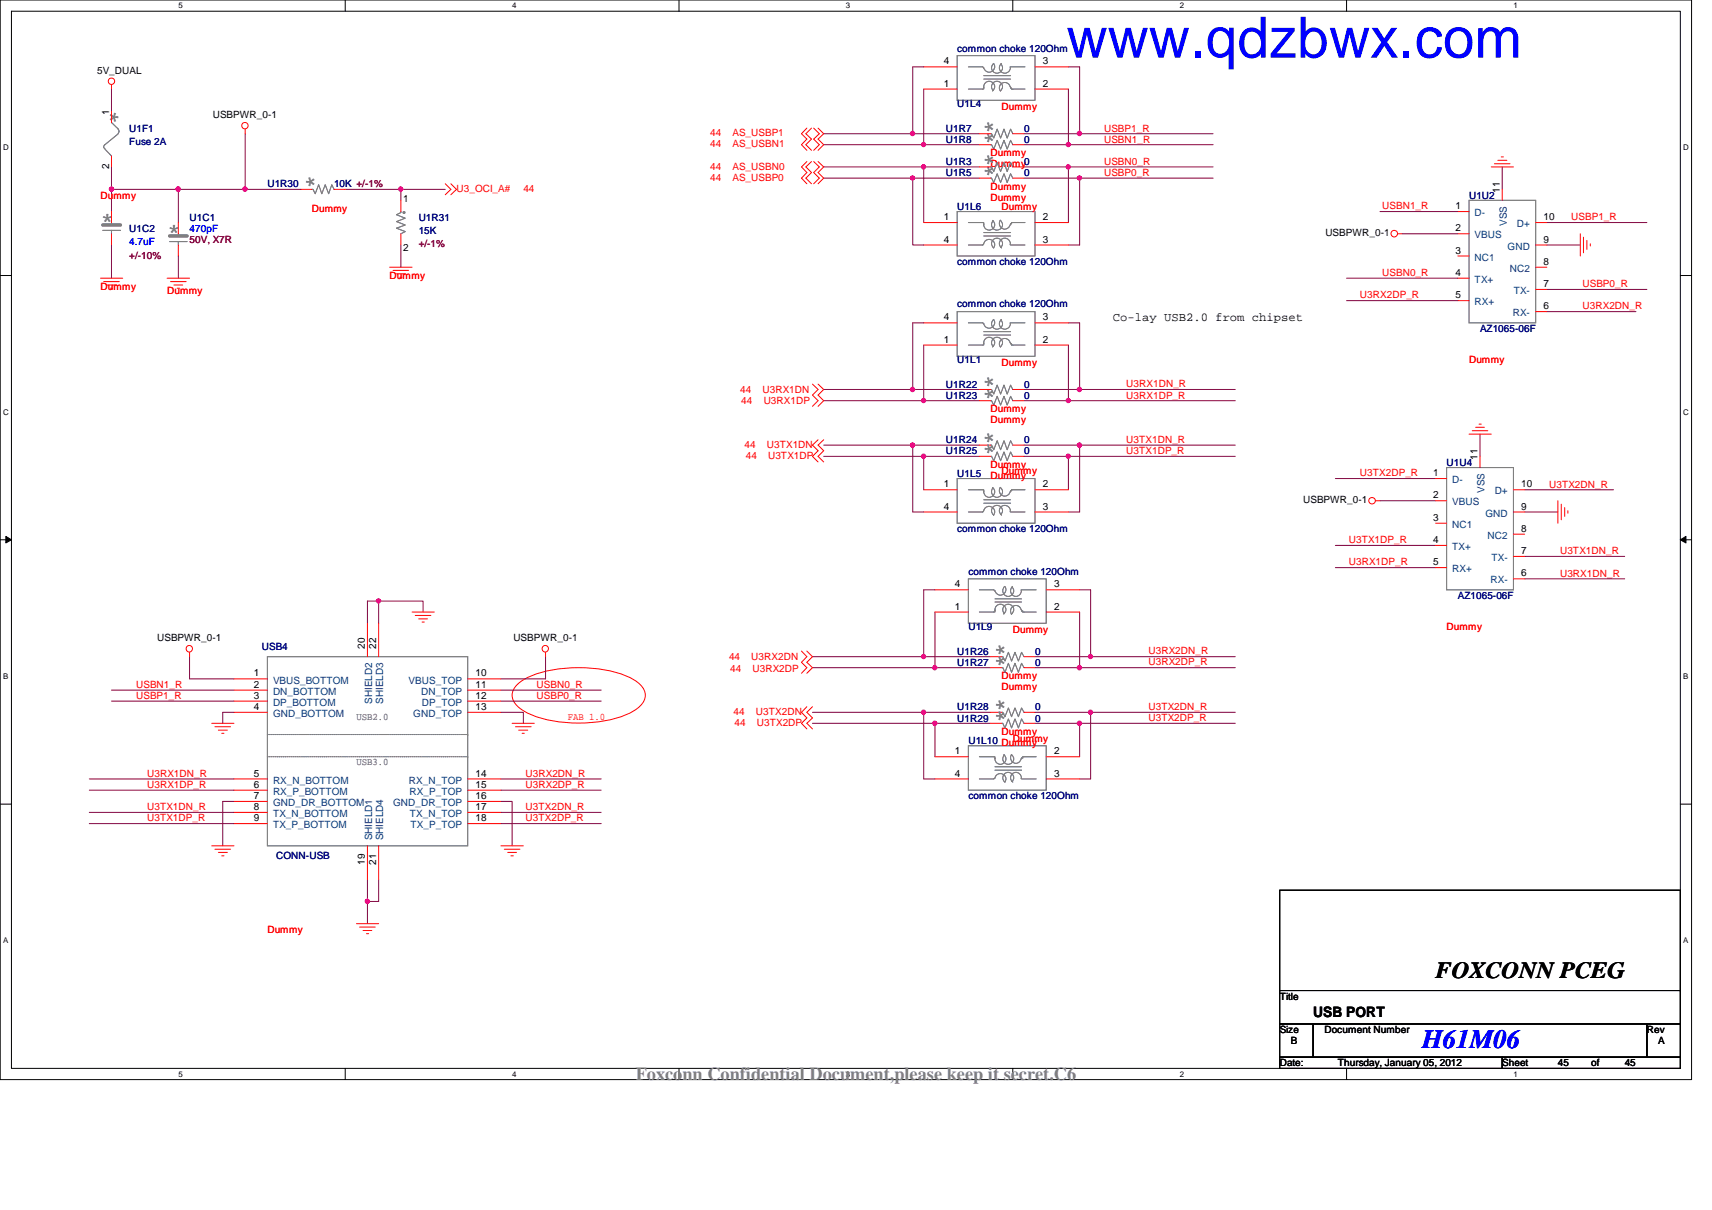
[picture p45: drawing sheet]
<svg xmlns="http://www.w3.org/2000/svg" width="297mm" height="210mm" viewBox="0 0 297 210" stroke-linecap="round" stroke-linejoin="round" font-family="sans-serif">
<defs><g id="words">
<text font-size="9.9" fill="#00f" x="185" y="10">www.qdzbwx.com</text>
<text font-size="4.6" fill="#00f" x="246.8" y="181.8">H61M06</text>
<g font-size="4" fill="#808080">
<text x="18.1" y="19.1" transform="rotate(90 18.1 19.1)">*</text>
<text x="55.6" y="32.9" transform="rotate(-90 55.6 32.9)">*</text>
<text x="173.4" y="30.9" transform="rotate(-90 173.4 30.9)">** **</text>
<text x="17.4" y="39.5">*</text>
<text x="29" y="41.4">*</text>
<text x="173.4" y="69.5" transform="rotate(-90 173.4 69.5)">**</text>
<text x="173.4" y="79.2" transform="rotate(-90 173.4 79.2)">**</text>
<text x="175.3" y="115.8" transform="rotate(-90 175.3 115.8)">**</text>
<text x="175.3" y="125.5" transform="rotate(-90 175.3 125.5)">**</text>
</g>
<text font-size="4" x="249.1" y="169.6">FOXCONN PCEG</text>
<text font-size="3.2" fill="#808080" x="110.3" y="187.3">Foxconn Confidential Document,please keep it secret.C6</text>
<text font-size="2.5" x="227.8" y="176.5">USB PORT</text>
<text font-size="2.1" x="193.1" y="55.7">Co-lay USB2.0 from chipset</text>
<g font-size="1.7">
<text x="163.7" y="11.2">4</text>
<text x="180.9" y="11.2">3</text>
<text x="16.8" y="12.8">5V_DUAL</text>
<text x="163.7" y="15">1</text>
<text x="180.9" y="15">2</text>
<text x="18.9" y="19.9" transform="rotate(-90 18.9 19.9)">1</text>
<text x="36.9" y="20.5">USBPWR_0-1</text>
<text x="18.9" y="29.4" transform="rotate(-90 18.9 29.4)">2</text>
<text x="70" y="35">1</text>
<text x="260.2" y="33.4" transform="rotate(-90 260.2 33.4)">11</text>
<text x="163.7" y="38.2">1</text>
<text x="180.9" y="38.2">2</text>
<text x="230" y="41">USBPWR_0-1</text>
<text x="252.6" y="40.1">2</text>
<text x="252.6" y="36.3">1</text>
<text x="267.8" y="38.2">10</text>
<text x="70" y="43.5">2</text>
<text x="163.7" y="42.1">4</text>
<text x="180.9" y="42.1">3</text>
<text x="252.6" y="47.8">4</text>
<text x="252.6" y="44">3</text>
<text x="267.8" y="42.1">9</text>
<text x="267.8" y="45.9">8</text>
<text x="252.6" y="51.7">5</text>
<text x="267.8" y="49.8">7</text>
<text x="267.8" y="53.6">6</text>
<text x="163.7" y="59.4">1</text>
<text x="163.7" y="55.6">4</text>
<text x="180.9" y="59.4">2</text>
<text x="180.9" y="55.6">3</text>
<text x="248.7" y="82.6">1</text>
<text x="256.4" y="79.8" transform="rotate(-90 256.4 79.8)">11</text>
<text x="163.7" y="84.5">1</text>
<text x="163.7" y="88.4">4</text>
<text x="180.9" y="84.5">2</text>
<text x="180.9" y="88.4">3</text>
<text x="226.1" y="87.3">USBPWR_0-1</text>
<text x="248.7" y="86.4">2</text>
<text x="263.9" y="88.4">9</text>
<text x="263.9" y="84.5">10</text>
<text x="248.7" y="94.2">4</text>
<text x="248.7" y="90.3">3</text>
<text x="263.9" y="92.2">8</text>
<text x="165.7" y="101.9">4</text>
<text x="182.9" y="101.9">3</text>
<text x="248.7" y="98">5</text>
<text x="263.9" y="96.1">7</text>
<text x="263.9" y="100">6</text>
<text x="165.7" y="105.7">1</text>
<text x="182.9" y="105.7">2</text>
<text x="27.3" y="111.3">USBPWR_0-1</text>
<text x="63.3" y="112.6" transform="rotate(-90 63.3 112.6)">20</text>
<text x="65.3" y="112.6" transform="rotate(-90 65.3 112.6)">22</text>
<text x="89.1" y="111.3">USBPWR_0-1</text>
<text x="44.1" y="117.3">1</text>
<text x="44.1" y="119.3">2</text>
<text x="82.5" y="119.3">11</text>
<text x="82.5" y="117.3">10</text>
<text x="44.1" y="121.2">3</text>
<text x="44.1" y="123.1">4</text>
<text x="82.5" y="121.2">12</text>
<text x="82.5" y="123.1">13</text>
<text x="165.7" y="130.9">1</text>
<text x="182.9" y="130.9">2</text>
<text x="44.1" y="134.7">5</text>
<text x="44.1" y="136.7">6</text>
<text x="82.5" y="136.7">15</text>
<text x="82.5" y="134.7">14</text>
<text x="165.7" y="134.7">4</text>
<text x="182.9" y="134.7">3</text>
<text x="44.1" y="138.6">7</text>
<text x="44.1" y="140.5">8</text>
<text x="44.1" y="142.5">9</text>
<text x="82.5" y="142.5">18</text>
<text x="82.5" y="140.5">17</text>
<text x="82.5" y="138.6">16</text>
<text x="63.3" y="150" transform="rotate(-90 63.3 150)">19</text>
<text x="65.3" y="150" transform="rotate(-90 65.3 150)">21</text>
<text x="222" y="173.4">Title</text>
<text x="222" y="179.2">Size</text>
<text x="229.8" y="179.2">Document Number</text>
<text x="285.7" y="179.2">Rev</text>
<text x="222" y="185">Date:</text>
<text x="224" y="181.1">B</text>
<text x="232.1" y="185">Thursday, January 05, 2012</text>
<text x="260.6" y="185">Sheet</text>
<text x="270.3" y="185">45</text>
<text x="276.1" y="185">of</text>
<text x="281.9" y="185">45</text>
<text x="287.7" y="181.1">A</text>
</g>
<g font-size="1.7" fill="#000080">
<text x="166.1" y="9">common choke 120Ohm</text>
<text x="22.4" y="22.9">U1F1</text>
<text x="164.1" y="22.9">U1R7</text>
<text x="166.1" y="18.6">U1L4</text>
<text x="177.7" y="22.9">0</text>
<text x="22.4" y="25.2">Fuse 2A</text>
<text x="164.1" y="24.8">U1R8</text>
<text x="164.1" y="28.7">U1R3</text>
<text x="177.7" y="24.8">0</text>
<text x="46.4" y="32.5">U1R30</text>
<text x="58" y="32.5">10K +/-1%</text>
<text x="164.1" y="30.6">U1R5</text>
<text x="177.7" y="30.6">0</text>
<text x="254.9" y="34.5">U1U2</text>
<text x="22.4" y="40.2">U1C2</text>
<text x="32.9" y="38.3">U1C1</text>
<text x="72.6" y="38.3">U1R31</text>
<text x="72.6" y="40.6">15K</text>
<text x="166.1" y="36.4">U1L6</text>
<text x="166.1" y="46">common choke 120Ohm</text>
<text x="166.1" y="53.3">common choke 120Ohm</text>
<text x="256.8" y="57.6">AZ1065-06F</text>
<text x="166.1" y="63">U1L1</text>
<text x="164.1" y="69.2">U1R23</text>
<text x="164.1" y="67.3">U1R22</text>
<text x="177.7" y="69.2">0</text>
<text x="177.7" y="67.3">0</text>
<text x="164.1" y="76.9">U1R24</text>
<text x="177.7" y="76.9">0</text>
<text x="164.1" y="78.8">U1R25</text>
<text x="166.1" y="82.7">U1L5</text>
<text x="177.7" y="78.8">0</text>
<text x="251" y="80.8">U1U4</text>
<text x="166.1" y="92.4">common choke 120Ohm</text>
<text x="168" y="99.7">common choke 120Ohm</text>
<text x="252.9" y="103.9">AZ1065-06F</text>
<text x="45.4" y="112.8">USB4</text>
<text x="166.1" y="113.6">U1R26</text>
<text x="168" y="109.3">U1L9</text>
<text x="179.6" y="113.6">0</text>
<text x="166.1" y="115.5">U1R27</text>
<text x="179.6" y="115.5">0</text>
<text x="166.1" y="123.2">U1R28</text>
<text x="166.1" y="125.2">U1R29</text>
<text x="179.6" y="123.2">0</text>
<text x="179.6" y="125.2">0</text>
<text x="168" y="129">U1L10 Dummy</text>
<text x="168" y="138.7">common choke 120Ohm</text>
<text x="47.9" y="149.1">CONN-USB</text>
</g>
<g font-size="1.7" fill="#f00">
<text x="123.2" y="23.6">44</text>
<text x="127.1" y="23.6">AS_USBP1</text>
<text x="173.8" y="19">Dummy</text>
<text x="191.6" y="22.8">USBP1_R</text>
<text x="123.2" y="29.4">44</text>
<text x="123.2" y="25.6">44</text>
<text x="127.1" y="29.4">AS_USBN0</text>
<text x="127.1" y="25.6">AS_USBN1</text>
<text x="171.9" y="29">Dummy0</text>
<text x="171.9" y="27.1">Dummy</text>
<text x="191.6" y="24.7">USBN1_R</text>
<text x="191.6" y="28.6">USBN0_R</text>
<text x="17.4" y="34.5">Dummy</text>
<text x="79.2" y="33.3">U3_OCI_A#</text>
<text x="90.8" y="33.3">44</text>
<text x="123.2" y="31.4">44</text>
<text x="127.1" y="31.4">AS_USBP0</text>
<text x="171.9" y="34.8">Dummy</text>
<text x="171.9" y="32.9">Dummy</text>
<text x="191.6" y="30.5">USBP0_R</text>
<text x="54.1" y="36.7">Dummy</text>
<text x="173.8" y="36.4">Dummy</text>
<text x="239.8" y="36.3">USBN1_R</text>
<text x="272.6" y="38.2">USBP1_R</text>
<text x="239.8" y="47.9">USBN0_R</text>
<text x="17.4" y="50.3">Dummy</text>
<text x="29" y="51.1">Dummy</text>
<text x="67.6" y="48.3">Dummy</text>
<text x="236" y="51.8">U3RX2DP_R</text>
<text x="274.6" y="53.7">U3RX2DN_R</text>
<text x="274.6" y="49.8">USBP0_R</text>
<text x="173.8" y="63.4">Dummy</text>
<text x="254.9" y="63">Dummy</text>
<text x="128.4" y="68.2">44</text>
<text x="128.6" y="70.1">44</text>
<text x="132.3" y="68.2">U3RX1DN</text>
<text x="132.5" y="70.1">U3RX1DP</text>
<text x="171.9" y="71.5">Dummy</text>
<text x="195.4" y="67.2">U3RX1DN_R</text>
<text x="195.4" y="69.1">U3RX1DP_R</text>
<text x="129.2" y="77.7">44</text>
<text x="133.1" y="77.7">U3TX1DN</text>
<text x="171.9" y="73.4">Dummy</text>
<text x="195.4" y="76.8">U3TX1DN_R</text>
<text x="129.4" y="79.6">44</text>
<text x="133.3" y="79.6">U3TX1DP</text>
<text x="171.9" y="81.2">Dummy</text>
<text x="171.9" y="83.1">Dummy</text>
<text x="173.8" y="82.3">Dummy</text>
<text x="195.4" y="78.8">U3TX1DP_R</text>
<text x="236" y="82.6">U3TX2DP_R</text>
<text x="268.8" y="84.6">U3TX2DN_R</text>
<text x="234" y="94.2">U3TX1DP_R</text>
<text x="234" y="98.1">U3RX1DP_R</text>
<text x="270.7" y="100">U3RX1DN_R</text>
<text x="270.7" y="96.1">U3TX1DN_R</text>
<text x="175.7" y="109.7">Dummy</text>
<text x="199.3" y="113.5">U3RX2DN_R</text>
<text x="251" y="109.3">Dummy</text>
<text x="23.6" y="119.3">USBN1_R</text>
<text x="93.1" y="119.3">USBN0_R</text>
<text x="126.5" y="114.6">44</text>
<text x="126.7" y="116.5">44</text>
<text x="130.3" y="114.6">U3RX2DN</text>
<text x="130.6" y="116.5">U3RX2DP</text>
<text x="173.8" y="117.9">Dummy</text>
<text x="173.8" y="119.8">Dummy</text>
<text x="199.3" y="115.4">U3RX2DP_R</text>
<text x="23.6" y="121.2">USBP1_R</text>
<text x="93.1" y="121.2">USBP0_R</text>
<text x="98.5" y="125">FAB 1.0</text>
<text x="127.3" y="124">44</text>
<text x="127.5" y="125.9">44</text>
<text x="131.1" y="124">U3TX2DN</text>
<text x="131.3" y="125.9">U3TX2DP</text>
<text x="199.3" y="123.2">U3TX2DN_R</text>
<text x="199.3" y="125.1">U3TX2DP_R</text>
<text x="173.8" y="127.5">Dummy</text>
<text x="175.7" y="128.7">Dummy</text>
<text x="25.5" y="134.7">U3RX1DN_R</text>
<text x="25.5" y="136.7">U3RX1DP_R</text>
<text x="91.2" y="136.7">U3RX2DP_R</text>
<text x="91.2" y="134.7">U3RX2DN_R</text>
<text x="25.5" y="142.5">U3TX1DP_R</text>
<text x="25.5" y="140.5">U3TX1DN_R</text>
<text x="91.2" y="140.5">U3TX2DN_R</text>
<text x="91.2" y="142.5">U3TX2DP_R</text>
<text x="46.4" y="161.8">Dummy</text>
</g>
<g font-size="1.7" fill="#00f">
<text x="32.9" y="40.2">470pF</text>
<text x="22.4" y="42.5">4.7uF</text>
</g>
<g font-size="1.7" fill="#004080">
<text x="255.9" y="41.4">VBUS</text>
<text x="255.9" y="37.5">D-</text>
<text x="261.4" y="39.2" transform="rotate(-90 261.4 39.2)">VSS</text>
<text x="263.2" y="39.4">D+</text>
<text x="255.9" y="45.2">NC1</text>
<text x="261.6" y="43.3">GND</text>
<text x="262" y="47.2">NC2</text>
<text x="255.9" y="53">RX+</text>
<text x="255.9" y="49.1">TX+</text>
<text x="262.6" y="51">TX-</text>
<text x="262.5" y="54.9">RX-</text>
<text x="252" y="83.8">D-</text>
<text x="252" y="87.7">VBUS</text>
<text x="257.6" y="85.5" transform="rotate(-90 257.6 85.5)">VSS</text>
<text x="257.7" y="89.6">GND</text>
<text x="259.3" y="85.8">D+</text>
<text x="252" y="95.4">TX+</text>
<text x="252" y="91.6">NC1</text>
<text x="258.1" y="93.5">NC2</text>
<text x="252" y="99.3">RX+</text>
<text x="258.6" y="101.2">RX-</text>
<text x="258.8" y="97.3">TX-</text>
<text x="47.4" y="118.6">VBUS_BOTTOM</text>
<text x="70.9" y="118.6">VBUS_TOP</text>
<text x="47.4" y="120.5">DN_BOTTOM</text>
<text x="47.4" y="122.4">DP_BOTTOM</text>
<text x="47.4" y="124.4">GND_BOTTOM</text>
<text x="64.6" y="122" transform="rotate(-90 64.6 122)">SHIELD2</text>
<text x="66.5" y="122" transform="rotate(-90 66.5 122)">SHIELD3</text>
<text x="71.7" y="124.4">GND_TOP</text>
<text x="73.1" y="120.5">DN_TOP</text>
<text x="73.2" y="122.4">DP_TOP</text>
<text x="47.4" y="135.9">RX_N_BOTTOM</text>
<text x="47.4" y="137.9">RX_P_BOTTOM</text>
<text x="70.9" y="135.9">RX_N_TOP</text>
<text x="71.1" y="137.9">RX_P_TOP</text>
<text x="47.4" y="139.8">GND_DR_BOTTOM</text>
<text x="47.4" y="141.7">TX_N_BOTTOM</text>
<text x="47.4" y="143.7">TX_P_BOTTOM</text>
<text x="68.2" y="139.8">GND_DR_TOP</text>
<text x="71.1" y="141.7">TX_N_TOP</text>
<text x="71.2" y="143.7">TX_P_TOP</text>
<text x="64.6" y="145.8" transform="rotate(-90 64.6 145.8)">SHIELD1</text>
<text x="66.5" y="145.8" transform="rotate(-90 66.5 145.8)">SHIELD4</text>
</g>
<g font-size="1.7" fill="#800000">
<text x="22.4" y="44.9">+/-10%</text>
<text x="32.9" y="42.2">50V, X7R</text>
<text x="72.6" y="42.9">+/-1%</text>
</g>
<g font-size="1.7" fill="#808080">
<text x="61.8" y="125">USB2.0</text>
<text x="61.8" y="132.7">USB3.0</text>
</g>
<g font-size="1.4">
<text x="30.9" y="1.4">5</text>
<text x="88.9" y="1.4">4</text>
<text x="146.8" y="1.4">3</text>
<text x="204.7" y="1.4">2</text>
<text x="262.6" y="1.4">1</text>
<text x=".5" y="26.1">D</text>
<text x="292.1" y="26.1">D</text>
<text x=".5" y="71.9">C</text>
<text x="292.1" y="71.9">C</text>
<text x=".5" y="117.8">B</text>
<text x="292.1" y="117.8">B</text>
<text x=".5" y="163.6">A</text>
<text x="292.1" y="163.6">A</text>
<text x="30.9" y="186.8">5</text>
<text x="88.9" y="186.8">4</text>
<text x="146.8" y="186.8">3</text>
<text x="204.7" y="186.8">2</text>
<text x="262.6" y="186.8">1</text>
</g>
</g></defs>
<path d="M0 0h293.5v187.3h-293.5zM2 1.9h289.5v183.4h-289.5z" fill="none" stroke="#000" stroke-width=".17"/>
<g fill="#fff">
<path d="M30.9 .2h.8v1.5h-.8z"/>
<path d="M30.9 185.5h.8v1.6h-.8z"/>
</g>
<path d="M59.9 0v1.9M59.9 185.3v2" fill="none" stroke="#000" stroke-width=".17"/>
<g fill="#fff">
<path d="M88.9 .2h.7v1.5h-.7z"/>
<path d="M88.9 185.5h.7v1.6h-.7z"/>
</g>
<path d="M117.8 0v1.9M117.8 185.3v2" fill="none" stroke="#000" stroke-width=".17"/>
<g fill="#fff">
<path d="M146.8 .2h.7v1.5h-.7z"/>
<path d="M146.8 185.5h.7v1.6h-.7z"/>
</g>
<path d="M175.7 0v1.9M175.7 185.3v2" fill="none" stroke="#000" stroke-width=".17"/>
<g fill="#fff">
<path d="M204.7 .2h.7v1.5h-.7z"/>
<path d="M204.7 185.5h.7v1.6h-.7z"/>
</g>
<path d="M233.6 0v1.9M233.6 185.3v2" fill="none" stroke="#000" stroke-width=".17"/>
<g fill="#fff">
<path d="M262.6 .2h.8v1.5h-.8z"/>
<path d="M262.6 185.5h.8v1.6h-.8z"/>
<path d="M.5 24.8h1v1.6h-1z"/>
<path d="M292.1 24.8h.9v1.6h-.9z"/>
<path d="M.5 70.7h1v1.5h-1z"/>
<path d="M292.1 70.7h.9v1.5h-.9z"/>
</g>
<path d="M0 47.8h2M291.5 47.8h2" fill="none" stroke="#000" stroke-width=".17"/>
<g fill="#fff">
<path d="M.5 116.5h.9v1.6h-.9z"/>
<path d="M292.1 116.5h.8v1.6h-.8z"/>
</g>
<path d="M0 93.6h2M1 93l1 .6-1 .6zM291.5 93.6l1-.6v1.2zM291.5 93.6h2" fill="none" stroke="#000" stroke-width=".17"/>
<path d="M1 93l1 .6-1 .6zM291.5 93.6l1-.6v1.2z" fill="#000"/>
<g fill="#fff">
<path d="M.5 162.4h.9v1.5h-.9z"/>
<path d="M292.1 162.4h.8v1.5h-.8z"/>
</g>
<path d="M0 139.5h2M291.5 139.5h2" fill="none" stroke="#000" stroke-width=".17"/>
<path d="M89.8 118.7a12 12 0 0 1 6.1-2.5 23.5 23.5 0 0 1 13.7 1.5 3.9 3.9 0 0 1 2.4 2.9 3.1 3.1 0 0 1-1.6 2.4 18.4 18.4 0 0 1-10 2.4 18.4 18.4 0 0 1-10-2.4 2.89 2.89 0 0 1-1.4-3l.3-.7z" fill="none" stroke="#f00" stroke-width=".17"/>
<path d="M158.4 23.2h11.5" fill="none" stroke="#800040" stroke-width=".17"/>
<circle cx="158.3" cy="23.2" r=".38" fill="#f0f"/>
<circle cx="158.3" cy="23.2" r=".38" fill="none" stroke="#f0f" stroke-width=".17"/>
<path d="M160.3 25.1h9.6" fill="none" stroke="#800040" stroke-width=".17"/>
<circle cx="160.2" cy="25.1" r=".37" fill="#f0f"/>
<circle cx="160.2" cy="25.1" r=".37" fill="none" stroke="#f0f" stroke-width=".17"/>
<path d="M19.3 15.5v3.8M19.3 29v3.9h11.6M158.4 30.9h11.5M160.3 29h9.6M187.3 30.9h23.2" fill="none" stroke="#800040" stroke-width=".17"/>
<circle cx="30.9" cy="32.8" r=".38" fill="#f0f"/>
<circle cx="30.9" cy="32.8" r=".38" fill="none" stroke="#f0f" stroke-width=".17"/>
<circle cx="19.3" cy="32.8" r=".38" fill="#f0f"/>
<circle cx="19.3" cy="32.8" r=".38" fill="none" stroke="#f0f" stroke-width=".17"/>
<path d="M30.9 32.9v5.7M42.5 32.9h9.7M19.3 42.5v5.8" fill="none" stroke="#800040" stroke-width=".17"/>
<circle cx="42.5" cy="32.8" r=".38" fill="#f0f"/>
<circle cx="42.5" cy="32.8" r=".38" fill="none" stroke="#f0f" stroke-width=".17"/>
<path d="M19.3 32.9v3.8M30.9 32.9h11.6M30.9 44.4v3.9" fill="none" stroke="#800040" stroke-width=".17"/>
<circle cx="30.9" cy="32.8" r=".38" fill="#f0f"/>
<circle cx="30.9" cy="32.8" r=".38" fill="none" stroke="#f0f" stroke-width=".17"/>
<path d="M160.3 11.6h-1.9v11.6M160.3 15.5v9.6M185.4 15.5v9.6M42.5 23.2v9.7" fill="none" stroke="#800040" stroke-width=".17"/>
<circle cx="185.3" cy="25.1" r=".37" fill="#f0f"/>
<circle cx="185.3" cy="25.1" r=".37" fill="none" stroke="#f0f" stroke-width=".17"/>
<path d="M185.4 11.6h1.9v11.6" fill="none" stroke="#800040" stroke-width=".17"/>
<circle cx="187.3" cy="23.2" r=".38" fill="#f0f"/>
<circle cx="187.3" cy="23.2" r=".38" fill="none" stroke="#f0f" stroke-width=".17"/>
<path d="M142.9 25.1h17.4M142.9 23.2h15.5M158.4 30.9v11.6h1.9M177.7 25.1h7.7M177.7 23.2h9.6" fill="none" stroke="#800040" stroke-width=".17"/>
<circle cx="158.3" cy="30.9" r=".37" fill="#f0f"/>
<circle cx="158.3" cy="30.9" r=".37" fill="none" stroke="#f0f" stroke-width=".17"/>
<path d="M160.3 29v9.6" fill="none" stroke="#800040" stroke-width=".17"/>
<circle cx="160.2" cy="29" r=".38" fill="#f0f"/>
<circle cx="160.2" cy="29" r=".38" fill="none" stroke="#f0f" stroke-width=".17"/>
<path d="M185.4 29v9.6" fill="none" stroke="#800040" stroke-width=".17"/>
<circle cx="185.3" cy="29" r=".38" fill="#f0f"/>
<circle cx="185.3" cy="29" r=".38" fill="none" stroke="#f0f" stroke-width=".17"/>
<path d="M187.3 30.9v11.6h-1.9" fill="none" stroke="#800040" stroke-width=".17"/>
<circle cx="187.3" cy="30.9" r=".37" fill="#f0f"/>
<circle cx="187.3" cy="30.9" r=".37" fill="none" stroke="#f0f" stroke-width=".17"/>
<path d="M142.9 29h17.4M142.9 30.9h15.5M177.7 29h7.7M177.7 30.9h9.6M187.3 67.6h27" fill="none" stroke="#800040" stroke-width=".17"/>
<circle cx="187.3" cy="67.6" r=".38" fill="#f0f"/>
<circle cx="187.3" cy="67.6" r=".38" fill="none" stroke="#f0f" stroke-width=".17"/>
<path d="M187.3 77.2h27" fill="none" stroke="#800040" stroke-width=".17"/>
<circle cx="187.3" cy="77.2" r=".38" fill="#f0f"/>
<circle cx="187.3" cy="77.2" r=".38" fill="none" stroke="#f0f" stroke-width=".17"/>
<path d="M185.4 69.5h28.9" fill="none" stroke="#800040" stroke-width=".17"/>
<circle cx="185.3" cy="69.5" r=".37" fill="#f0f"/>
<circle cx="185.3" cy="69.5" r=".37" fill="none" stroke="#f0f" stroke-width=".17"/>
<path d="M185.4 25.1h25.1M185.4 29h25.1M187.3 23.2h23.2M158.4 67.6h11.5" fill="none" stroke="#800040" stroke-width=".17"/>
<circle cx="158.3" cy="67.6" r=".38" fill="#f0f"/>
<circle cx="158.3" cy="67.6" r=".38" fill="none" stroke="#f0f" stroke-width=".17"/>
<path d="M142.9 69.5h17.4M158.4 77.2h11.5" fill="none" stroke="#800040" stroke-width=".17"/>
<circle cx="158.3" cy="77.2" r=".38" fill="#f0f"/>
<circle cx="158.3" cy="77.2" r=".38" fill="none" stroke="#f0f" stroke-width=".17"/>
<path d="M160.3 79.2h9.6" fill="none" stroke="#800040" stroke-width=".17"/>
<circle cx="160.2" cy="79.1" r=".37" fill="#f0f"/>
<circle cx="160.2" cy="79.1" r=".37" fill="none" stroke="#f0f" stroke-width=".17"/>
<path d="M160.3 56h-1.9v11.6M160.3 59.9v9.6M185.4 59.9v9.6h-7.7M185.4 56h1.9v11.6h-9.6" fill="none" stroke="#800040" stroke-width=".17"/>
<circle cx="160.2" cy="69.5" r=".37" fill="#f0f"/>
<circle cx="160.2" cy="69.5" r=".37" fill="none" stroke="#f0f" stroke-width=".17"/>
<path d="M160.3 69.5h9.6M160.3 79.2v5.8M177.7 77.2h9.6v11.6h-1.9M214.3 79.2h-28.9v5.8" fill="none" stroke="#800040" stroke-width=".17"/>
<circle cx="185.3" cy="79.1" r=".37" fill="#f0f"/>
<circle cx="185.3" cy="79.1" r=".37" fill="none" stroke="#f0f" stroke-width=".17"/>
<path d="M158.4 88.8h1.9M162.2 115.8h9.7M162.2 125.5h9.7M189.2 123.6h25.1" fill="none" stroke="#800040" stroke-width=".17"/>
<circle cx="162.2" cy="115.8" r=".38" fill="#f0f"/>
<circle cx="162.2" cy="115.8" r=".38" fill="none" stroke="#f0f" stroke-width=".17"/>
<path d="M160.3 102.3h1.9M187.3 102.3h1.9M187.3 106.2v9.6M160.3 135.1h1.9M162.2 125.5v5.8" fill="none" stroke="#800040" stroke-width=".17"/>
<circle cx="162.2" cy="125.5" r=".38" fill="#f0f"/>
<circle cx="162.2" cy="125.5" r=".38" fill="none" stroke="#f0f" stroke-width=".17"/>
<path d="M187.3 125.5v5.8M189.2 123.6v11.5h-1.9" fill="none" stroke="#800040" stroke-width=".17"/>
<circle cx="189.2" cy="123.5" r=".37" fill="#f0f"/>
<circle cx="189.2" cy="123.5" r=".37" fill="none" stroke="#f0f" stroke-width=".17"/>
<path d="M187.3 125.5h27" fill="none" stroke="#800040" stroke-width=".17"/>
<circle cx="187.3" cy="125.5" r=".38" fill="#f0f"/>
<circle cx="187.3" cy="125.5" r=".38" fill="none" stroke="#f0f" stroke-width=".17"/>
<path d="M160.3 123.6h11.6M179.6 123.6h9.6" fill="none" stroke="#800040" stroke-width=".17"/>
<circle cx="160.2" cy="123.5" r=".37" fill="#f0f"/>
<circle cx="160.2" cy="123.5" r=".37" fill="none" stroke="#f0f" stroke-width=".17"/>
<path d="M141 115.8h21.2M160.3 102.3v11.6h11.6M141 125.5h21.2M141 123.6h19.3v11.5M179.6 125.5h7.7" fill="none" stroke="#800040" stroke-width=".17"/>
<circle cx="160.2" cy="113.9" r=".37" fill="#f0f"/>
<circle cx="160.2" cy="113.9" r=".37" fill="none" stroke="#f0f" stroke-width=".17"/>
<path d="M162.2 106.2v9.6M187.3 115.8h27M189.2 113.9h25.1" fill="none" stroke="#800040" stroke-width=".17"/>
<circle cx="187.3" cy="115.8" r=".38" fill="#f0f"/>
<circle cx="187.3" cy="115.8" r=".38" fill="none" stroke="#f0f" stroke-width=".17"/>
<path d="M179.6 115.8h7.7M189.2 102.3v11.6" fill="none" stroke="#800040" stroke-width=".17"/>
<circle cx="189.2" cy="113.9" r=".37" fill="#f0f"/>
<circle cx="189.2" cy="113.9" r=".37" fill="none" stroke="#f0f" stroke-width=".17"/>
<g fill="none" stroke="#800040" stroke-width=".17">
<path d="M69.6 32.9v1.9M69.6 42.5v3.9M158.4 77.2v11.6M177.7 79.2h7.7M19.3 119.7h21.3M32.9 113.9v3.9h7.7M86.9 119.7h17.4M94.7 113.9v3.9h-7.8M179.6 113.9h9.6M15.5 135.1h25.1M15.5 137.1h25.1M19.3 121.6h21.3"/>
<path d="M40.6 123.6h-2v1.9M40.6 139h-2v7.7M86.9 121.6h17.4M86.9 137.1h17.4M86.9 135.1h17.4M86.9 123.6h3.9v1.9M86.9 139h2v7.7M15.5 142.9h25.1M15.5 140.9h25.1M63.8 152.5v3.9h1.9v-3.9M86.9 140.9h17.4M86.9 142.9h17.4"/>
</g>
<circle cx="63.7" cy="156.4" r=".37" fill="#f0f"/>
<circle cx="63.7" cy="156.4" r=".37" fill="none" stroke="#f0f" stroke-width=".17"/>
<path d="M65.7 104.3h7.7v1.9M63.8 156.4v3.8" fill="none" stroke="#800040" stroke-width=".17"/>
<circle cx="65.7" cy="104.2" r=".37" fill="#f0f"/>
<circle cx="65.7" cy="104.2" r=".37" fill="none" stroke="#f0f" stroke-width=".17"/>
<path d="M59.9 32.9h17.4M142.9 79.2h17.4M142.9 77.2h15.5M142.9 67.6h15.5M63.8 108.1v-3.8h1.9v3.8M141 113.9h19.3" fill="none" stroke="#800040" stroke-width=".17"/>
<circle cx="69.5" cy="32.8" r=".38" fill="#f0f"/>
<circle cx="69.5" cy="32.8" r=".38" fill="none" stroke="#f0f" stroke-width=".17"/>
<g fill="none" stroke="#800040" stroke-width=".17">
<path d="M239.4 36.7h13.5M260.6 29v3.9M268.4 38.6h17.3M233.6 52.2h19.3M233.6 48.3h19.3M243.3 40.6h9.6M268.4 54.1h15.4M268.4 42.5h5.8M268.4 50.2h17.3M256.8 75.3v3.9M231.7 83h17.4M231.7 98.5h17.4"/>
<path d="M231.7 94.6h17.4M239.4 86.9h9.7M264.5 88.8h5.8M264.5 96.5h17.4M264.5 85h15.4M264.5 100.4h17.4"/>
</g>
<g fill="none" stroke="#f00" stroke-width=".17">
<path d="M19.3 14.7v.8M19.3 19.3v2M160.3 15.5h5.8M160.3 11.6h5.8M179.6 15.5h5.8M179.6 11.6h5.8M19.3 36.7v1.9M19.3 27.1v1.9M42.5 22.4v.8M52.2 32.9h1.9M58 32.9h1.9M77.3 31.9l.9 1-.9 .9"/>
<path d="M78.2 31.9l1 1-1 .9M140 28l-.9 1 .9 .9-.9 1 .9 1M140 22.2l-.9 1 .9 .9-.9 1 .9 1M140.8 28l-1 1 1 .9-1 1 1 1M140.8 22.2l-1 1 1 .9-1 1 1 1M141.2 28l1 1-1 .9 1 1-1 1M141.2 22.2l1 1-1 .9 1 1-1 1M141.9 28l1 1-1 .9 1 1-1 1M141.9 22.2l1 1-1 .9 1 1-1 1M160.3 38.6h5.8M169.9 25.1h2M169.9 30.9h2"/>
<path d="M169.9 23.2h2M169.9 29h2M175.7 25.1h2M175.7 30.9h2M175.7 23.2h2M175.7 29h2M179.6 38.6h5.8M258.7 29h3.9M259.3 28.4h2.7M259.9 27.8h1.5M260.5 27.2h.4M17.4 48.3h3.9"/>
<path d="M18 48.9h2.7M18.6 49.4h1.5M19.2 50h.4M19.3 40.6v1.9M29 48.3h3.9M29.6 48.9h2.7M30.2 49.4h1.5M30.7 50h.5M67.6 46.4h3.9M68.2 46.9h2.7M68.8 47.5h1.5M69.3 48.1h.5"/>
<path d="M160.3 42.5h5.8M160.3 59.9h5.8M160.3 56h5.8M179.6 42.5h5.8M179.6 59.9h5.8M179.6 56h5.8M242.5 40.6h.8M274.2 40.6v3.8M274.7 41.1v2.8M275.3 41.7v1.6M275.9 42.3v.4M141 66.6l.9 1-.9 .9 .9 1-.9 1"/>
<path d="M141.9 66.6l1 1-1 .9 1 1-1 1M141.9 76.3l-.9 .9 .9 1-.9 1 .9 .9M142.9 76.3l-1 .9 1 1-1 1 1 .9M169.9 69.5h2M169.9 77.2h2M175.7 69.5h2M175.7 77.2h2M254.9 75.3h3.8M255.4 74.7h2.7M256 74.1h1.6M256.6 73.6h.4M160.3 85h5.8"/>
<path d="M160.3 88.8h5.8M179.6 85h5.8M179.6 88.8h5.8M238.7 86.9h.7M270.3 86.9v3.9M270.9 87.5v2.7M271.5 88.1v1.5M272 88.6v.4M32.9 113.2v.7M71.5 106.2h3.8M72 106.8h2.8M72.6 107.4h1.6"/>
<path d="M73.2 107.9h.4M94.7 113.2v.7M139.1 112.9l.9 1-.9 1 .9 .9-.9 1M140 112.9l1 1-1 1 1 .9-1 1M162.2 106.2h5.8M162.2 102.3h5.8M181.5 106.2h5.8M181.5 102.3h5.8M36.7 125.5h3.9M37.3 126.1h2.7M37.9 126.7h1.6M38.5 127.2h.4"/>
<path d="M88.9 125.5h3.8M89.4 126.1h2.8M90 126.7h1.6M90.6 127.2h.4M140 122.6l-.9 1 .9 .9-.9 1 .9 .9M141 122.6l-1 1 1 .9-1 1 1 .9M162.2 131.3h5.8M162.2 135.1h5.8M181.5 131.3h5.8M181.5 135.1h5.8M36.7 146.7h3.9M37.3 147.3h2.7"/>
<path d="M37.9 147.9h1.6M38.5 148.5h.4M86.9 146.7h3.9M87.5 147.3h2.7M88.1 147.9h1.5M88.6 148.5h.5M61.8 160.2h3.9M62.4 160.8h2.7M63 161.4h1.5M63.6 162h.4"/>
<circle cx="19.3" cy="14.1" r=".56"/>
<circle cx="42.5" cy="21.8" r=".56"/>
<circle cx="241.9" cy="40.5" r=".57"/>
<circle cx="238.1" cy="86.9" r=".56"/>
<circle cx="32.8" cy="112.5" r=".56"/>
<circle cx="94.6" cy="112.5" r=".56"/>
</g>
<path d="M222 154.4h69.5v17.4h-69.5zM222 171.8h69.5v5.8h-69.5zM222 177.6h5.8v5.8h-5.8zM227.8 177.6h57.9v5.8h-57.9zM285.7 177.6h5.8v5.8h-5.8zM222 183.4h38.6v1.9h-38.6zM260.6 183.4h30.9v1.9h-30.9z" fill="none" stroke="#000" stroke-width=".17"/>
<g fill="none" stroke="#808080" stroke-width=".17">
<path d="M166.1 9.7h13.5v7.7h-13.5zM168 11.6h2.5l.2 .2M170.7 13.1h4.6M170.7 13.7h4.6M170.7 15.2a.95 .95 0 0 1 1.2-1 .95 .95 0 0 1 .3 1.6M170.7 15.1v.4h-2.7M172.3 15.7a.94 .94 0 0 1 .1-1.4 .94 .94 0 0 1 1.3 .1 .94 .94 0 0 1-.1 1.4M172.4 11a.95 .95 0 0 1-.4 1.4 .95 .95 0 0 1-1.3-.6M172.4 11a.94 .94 0 0 0-.1 1.4 .94 .94 0 0 0 1.3 .1 .94 .94 0 0 0 0-1.4M173.8 11a.94 .94 0 0 0 .2 1.6 .94 .94 0 0 0 1.3-1M175.3 15.1a.93 .93 0 0 0-1.3-.7 .93 .93 0 0 0-.4 1.4M175.3 11.6h2.5"/>
<path d="M175.3 15.1l.2 .4h2.3M17.8 40h3.1M18.2 25.9l1.1 1.2M19.3 38.6v.4M19.3 40v.6M19.3 21.3l1.2 1.1M20.5 22.4a.51 .51 0 0 1 0 .8M20.5 23.2l-2.5 2.1v.2l.2 .3M54.1 32.9h.2l.4 .7 .6-1.6 .5 1.6 .6-1.6 .6 1.6 .6-1.6 .4 .9M69.6 36.7v.2l-.8 .4 1.5 .5-1.5 .6 1.5 .6-1.5 .6 1.5 .6-.7 .4M166.1 36.7h13.5v7.7h-13.5zM168 38.6h2.7v.4"/>
<path d="M171.9 25.1h.1l.4 .8 .6-1.6 .6 1.6 .6-1.6 .5 1.6 .6-1.6 .4 .8M171.9 30.9h.1l.4 .8 .6-1.6 .6 1.6 .6-1.6 .5 1.6 .6-1.6 .4 .8M171.9 23.2h.1l.4 .8 .6-1.6 .6 1.6 .6-1.6 .5 1.6 .6-1.6 .4 .8M171.9 29h.1l.4 .8 .6-1.6 .6 1.6 .6-1.6 .5 1.6 .6-1.6 .4 .8M172.2 38.2a.95 .95 0 0 1-.2 1.7 .95 .95 0 0 1-1.3-1.1M173.6 38.2a.94 .94 0 0 1 .1 1.4 .94 .94 0 0 1-1.3 .1 .94 .94 0 0 1-.1-1.4M173.6 38.2a.96 .96 0 0 0 .3 1.4 .96 .96 0 0 0 1.4-.6M177.8 38.6h-2.3l-.2 .4M166.1 54.1h13.5v7.7h-13.5zM168 42.5h2.5l.2-.2a.94 .94 0 0 1 1.3-.7 .94 .94 0 0 1 .4 1.4M168 56h2.5l.2 .2M170.7 40.9h4.6"/>
<path d="M170.7 40.3h4.6M170.7 57.5h4.6M170.7 58.1h4.6M170.7 59.6a.95 .95 0 0 1 1.3-1 .95 .95 0 0 1 .2 1.6M170.7 59.5v.4h-2.7M172.4 55.4a.95 .95 0 0 1-.4 1.4 .95 .95 0 0 1-1.3-.7M172.4 55.4a.94 .94 0 0 0-.1 1.4 .94 .94 0 0 0 1.3 .1 .94 .94 0 0 0 0-1.4M173.6 42.9a.94 .94 0 0 0 0-1.3 .94 .94 0 0 0-1.3 .1 .94 .94 0 0 0 .1 1.3M173.8 55.4a.94 .94 0 0 0 .2 1.6 .94 .94 0 0 0 1.3-1M175.3 42.5a.94 .94 0 0 0-1.3-1.1 .94 .94 0 0 0-.2 1.6M175.3 59.5a.93 .93 0 0 0-1.3-.7 .93 .93 0 0 0-.4 1.4M175.3 42.5h2.5"/>
<path d="M175.3 56h2.5M175.3 59.5l.2 .4h2.3M171.9 69.5h.1l.4 .8 .6-1.6 .6 1.6 .6-1.6 .5 1.6 .6-1.6 .4 .8M171.9 77.2h.1l.4 .8 .6-1.5 .6 1.5 .6-1.5 .5 1.5 .6-1.5 .4 .7M172.3 60.1a.94 .94 0 0 1 .1-1.3 .94 .94 0 0 1 1.3 0 .94 .94 0 0 1-.1 1.4M166.1 83h13.5v7.8h-13.5zM168 88.8h2.5l.2-.2a.95 .95 0 0 1 1.3-.7 .95 .95 0 0 1 .4 1.5M168 85h2.7v.3M170.7 87.3h4.6M170.7 86.7h4.6M172.2 84.6a.95 .95 0 0 1-.3 1.6 .95 .95 0 0 1-1.2-1.1M173.6 84.6a.96 .96 0 0 1 .1 1.4 .96 .96 0 0 1-1.4 0 .96 .96 0 0 1 0-1.4"/>
<path d="M173.6 84.5a.95 .95 0 0 0 .3 1.5 .95 .95 0 0 0 1.4-.7M173.6 89.2a.93 .93 0 0 0 0-1.3 .93 .93 0 0 0-1.4 .1 .93 .93 0 0 0 .2 1.4M175.3 88.8a.94 .94 0 0 0-1.3-1.1 .94 .94 0 0 0-.2 1.7M175.3 88.8h2.5M177.8 85h-2.3l-.2 .3M168 100.4h13.5v7.7h-13.5zM169.9 102.3h2.5l.2 .2M172.6 106a.94 .94 0 0 1 1.3-1.1 .94 .94 0 0 1 .2 1.6M172.6 105.8v.4h-2.7M172.6 103.9h4.6M172.6 104.4h4.6M174.3 106.5a.95 .95 0 0 1 0-1.4 .95 .95 0 0 1 1.4 .1 .95 .95 0 0 1-.2 1.4"/>
<path d="M174.3 101.7a.96 .96 0 0 0-.2 1.4 .96 .96 0 0 0 1.4 .1 .96 .96 0 0 0 .1-1.3M174.4 101.7a.96 .96 0 0 1-.4 1.4 .96 .96 0 0 1-1.4-.6M175.7 101.7a.95 .95 0 0 0 .2 1.7 .95 .95 0 0 0 1.3-1.1M177.2 105.8a.94 .94 0 0 0-1.3-.7 .94 .94 0 0 0-.4 1.5M177.2 102.3h2.6M177.2 105.8v.2h.3v.2h2.3M168 129.4h13.5v7.7h-13.5zM169.9 135.1h2.5l.2-.1a.94 .94 0 0 1 1.3-.7 .94 .94 0 0 1 .4 1.4M169.9 131.3h2.7v.4M172.6 133.6h4.6M172.6 133h4.6M174.2 130.9a.95 .95 0 0 1-.3 1.6 .95 .95 0 0 1-1.3-1"/>
<path d="M175.5 130.9a.93 .93 0 0 1 .2 1.3 .93 .93 0 0 1-1.4 .1 .93 .93 0 0 1 0-1.3M175.5 130.9a.93 .93 0 0 0 .4 1.4 .93 .93 0 0 0 1.3-.7M175.6 135.6a.94 .94 0 0 0 0-1.4 .94 .94 0 0 0-1.4 .1 .94 .94 0 0 0 .2 1.4M177.2 135.1a.93 .93 0 0 0-1.3-1 .93 .93 0 0 0-.2 1.6M177.2 135.1h2.6M179.8 131.3h-2.3v.2h-.3v.2"/>
</g>
<path d="M17.8 39h3.1" fill="none" stroke="#808080" stroke-width=".55"/>
<path d="M70 36.7h.2v.3h-.2z" fill-rule="evenodd" fill="#808080"/>
<path d="M69.6 36.7v.2l-.8 .4 1.5 .5-1.5 .6 1.5 .6-1.5 .6 1.5 .6-.7 .4M70 36.7h.2v.3h-.2z" fill="none" stroke="#808080" stroke-width=".17"/>
<path d="M70 36.7h.2v.3h-.2z" fill-rule="evenodd" fill="#808080"/>
<g fill="none" stroke="#808080" stroke-width=".17">
<path d="M70 36.7h.2v.3h-.2zM254.9 34.8h11.5v21.2h-11.5zM29.4 41.9h3.1M30.9 40.6v.3M30.9 41.9v.6M171.9 67.6h.1l.4 .8 .6-1.6 .6 1.6 .6-1.6 .5 1.6 .6-1.6 .4 .8M171.9 79.2h.1l.4 .7 .6-1.5 .6 1.5 .6-1.5 .5 1.5 .6-1.5 .4 .8M251 81.1h11.6v21.2h-11.6zM46.4 113.9h34.7v32.8h-34.7zM173.8 113.9h.2l.4 .8 .6-1.5 .5 1.5 .6-1.5 .6 1.5 .5-1.5 .5 .7M173.8 115.8h.2l.4 .8 .6-1.5 .5 1.5 .6-1.5 .6 1.5 .5-1.5 .5 .7M173.8 123.6h.2l.4 .7 .6-1.5 .5 1.5 .6-1.5 .6 1.5 .5-1.5 .5 .8"/>
<path d="M173.8 125.5h.2l.4 .8 .6-1.6 .5 1.6 .6-1.6 .6 1.6 .5-1.6 .5 .8"/>
</g>
<g fill="none" stroke="#f00" stroke-width=".17">
<path d="M30.9 38.6v2M69.6 34.8v1.9M252.9 36.7h2M260.6 32.9v1.9M266.4 38.6h2M30.9 42.5v1.9M69.6 40.6v1.9M252.9 52.2h2M252.9 48.3h2M252.9 40.6h2M252.9 44.4h2M266.4 54.1h2"/>
<path d="M266.4 50.2h2M266.4 42.5h2M266.4 46.4h2M169.9 67.6h2M169.9 79.2h2M175.7 67.6h2M175.7 79.2h2M256.8 79.2v1.9M249.1 98.5h1.9M249.1 94.6h1.9M249.1 86.9h1.9M249.1 83h1.9"/>
<path d="M249.1 90.8h1.9M262.6 96.5h1.9M262.6 88.8h1.9M262.6 85h1.9M262.6 92.7h1.9M40.6 117.8h5.8M40.6 119.7h5.8M63.8 108.1v5.8M65.7 108.1v5.8M81.1 117.8h5.8M81.1 119.7h5.8M171.9 113.9h1.9"/>
<path d="M171.9 115.8h1.9M177.7 113.9h1.9M177.7 115.8h1.9M262.6 100.4h1.9M40.6 121.6h5.8M40.6 123.6h5.8M40.6 135.1h5.8M40.6 137.1h5.8M40.6 139h5.8M81.1 121.6h5.8M81.1 123.6h5.8M81.1 135.1h5.8"/>
<path d="M81.1 137.1h5.8M81.1 139h5.8M171.9 123.6h1.9M171.9 125.5h1.9M177.7 123.6h1.9M177.7 125.5h1.9M40.6 140.9h5.8M40.6 142.9h5.8M63.8 146.7v5.8M65.7 146.7v5.8M81.1 140.9h5.8M81.1 142.9h5.8"/>
</g>
<path d="M29.4 40.9h3.1" fill="none" stroke="#808080" stroke-width=".55"/>
<path d="M46.4 127.4h34.7M46.4 131.3h34.7M81.1 127.4h.1M81.1 131.3h.1" fill="none" stroke="#808080" stroke-width=".17" stroke-dasharray=".2 .2"/>
<circle cx="158.3" cy="23.2" r=".38" fill="#f0f"/>
<circle cx="158.3" cy="23.2" r=".38" fill="none" stroke="#f0f" stroke-width=".17"/>
<circle cx="160.2" cy="25.1" r=".37" fill="#f0f"/>
<circle cx="160.2" cy="25.1" r=".37" fill="none" stroke="#f0f" stroke-width=".17"/>
<circle cx="30.9" cy="32.8" r=".38" fill="#f0f"/>
<circle cx="30.9" cy="32.8" r=".38" fill="none" stroke="#f0f" stroke-width=".17"/>
<circle cx="19.3" cy="32.8" r=".38" fill="#f0f"/>
<circle cx="19.3" cy="32.8" r=".38" fill="none" stroke="#f0f" stroke-width=".17"/>
<circle cx="42.5" cy="32.8" r=".38" fill="#f0f"/>
<circle cx="42.5" cy="32.8" r=".38" fill="none" stroke="#f0f" stroke-width=".17"/>
<circle cx="30.9" cy="32.8" r=".38" fill="#f0f"/>
<circle cx="30.9" cy="32.8" r=".38" fill="none" stroke="#f0f" stroke-width=".17"/>
<circle cx="185.3" cy="25.1" r=".37" fill="#f0f"/>
<circle cx="185.3" cy="25.1" r=".37" fill="none" stroke="#f0f" stroke-width=".17"/>
<circle cx="187.3" cy="23.2" r=".38" fill="#f0f"/>
<circle cx="187.3" cy="23.2" r=".38" fill="none" stroke="#f0f" stroke-width=".17"/>
<circle cx="158.3" cy="30.9" r=".37" fill="#f0f"/>
<circle cx="158.3" cy="30.9" r=".37" fill="none" stroke="#f0f" stroke-width=".17"/>
<circle cx="160.2" cy="29" r=".38" fill="#f0f"/>
<circle cx="160.2" cy="29" r=".38" fill="none" stroke="#f0f" stroke-width=".17"/>
<circle cx="185.3" cy="29" r=".38" fill="#f0f"/>
<circle cx="185.3" cy="29" r=".38" fill="none" stroke="#f0f" stroke-width=".17"/>
<circle cx="187.3" cy="30.9" r=".37" fill="#f0f"/>
<circle cx="187.3" cy="30.9" r=".37" fill="none" stroke="#f0f" stroke-width=".17"/>
<circle cx="187.3" cy="67.6" r=".38" fill="#f0f"/>
<circle cx="187.3" cy="67.6" r=".38" fill="none" stroke="#f0f" stroke-width=".17"/>
<circle cx="187.3" cy="77.2" r=".38" fill="#f0f"/>
<circle cx="187.3" cy="77.2" r=".38" fill="none" stroke="#f0f" stroke-width=".17"/>
<circle cx="185.3" cy="69.5" r=".37" fill="#f0f"/>
<circle cx="185.3" cy="69.5" r=".37" fill="none" stroke="#f0f" stroke-width=".17"/>
<circle cx="158.3" cy="67.6" r=".38" fill="#f0f"/>
<circle cx="158.3" cy="67.6" r=".38" fill="none" stroke="#f0f" stroke-width=".17"/>
<circle cx="158.3" cy="77.2" r=".38" fill="#f0f"/>
<circle cx="158.3" cy="77.2" r=".38" fill="none" stroke="#f0f" stroke-width=".17"/>
<circle cx="160.2" cy="79.1" r=".37" fill="#f0f"/>
<circle cx="160.2" cy="79.1" r=".37" fill="none" stroke="#f0f" stroke-width=".17"/>
<circle cx="160.2" cy="69.5" r=".37" fill="#f0f"/>
<circle cx="160.2" cy="69.5" r=".37" fill="none" stroke="#f0f" stroke-width=".17"/>
<circle cx="185.3" cy="79.1" r=".37" fill="#f0f"/>
<circle cx="185.3" cy="79.1" r=".37" fill="none" stroke="#f0f" stroke-width=".17"/>
<circle cx="162.2" cy="115.8" r=".38" fill="#f0f"/>
<circle cx="162.2" cy="115.8" r=".38" fill="none" stroke="#f0f" stroke-width=".17"/>
<circle cx="162.2" cy="125.5" r=".38" fill="#f0f"/>
<circle cx="162.2" cy="125.5" r=".38" fill="none" stroke="#f0f" stroke-width=".17"/>
<circle cx="189.2" cy="123.5" r=".37" fill="#f0f"/>
<circle cx="189.2" cy="123.5" r=".37" fill="none" stroke="#f0f" stroke-width=".17"/>
<circle cx="187.3" cy="125.5" r=".38" fill="#f0f"/>
<circle cx="187.3" cy="125.5" r=".38" fill="none" stroke="#f0f" stroke-width=".17"/>
<circle cx="160.2" cy="123.5" r=".37" fill="#f0f"/>
<circle cx="160.2" cy="123.5" r=".37" fill="none" stroke="#f0f" stroke-width=".17"/>
<circle cx="160.2" cy="113.9" r=".37" fill="#f0f"/>
<circle cx="160.2" cy="113.9" r=".37" fill="none" stroke="#f0f" stroke-width=".17"/>
<circle cx="187.3" cy="115.8" r=".38" fill="#f0f"/>
<circle cx="187.3" cy="115.8" r=".38" fill="none" stroke="#f0f" stroke-width=".17"/>
<circle cx="189.2" cy="113.9" r=".37" fill="#f0f"/>
<circle cx="189.2" cy="113.9" r=".37" fill="none" stroke="#f0f" stroke-width=".17"/>
<circle cx="63.7" cy="156.4" r=".37" fill="#f0f"/>
<circle cx="63.7" cy="156.4" r=".37" fill="none" stroke="#f0f" stroke-width=".17"/>
<circle cx="65.7" cy="104.2" r=".37" fill="#f0f"/>
<circle cx="65.7" cy="104.2" r=".37" fill="none" stroke="#f0f" stroke-width=".17"/>
<circle cx="69.5" cy="32.8" r=".38" fill="#f0f"/>
<circle cx="69.5" cy="32.8" r=".38" fill="none" stroke="#f0f" stroke-width=".17"/>
<use href="#words"/>
</svg>
